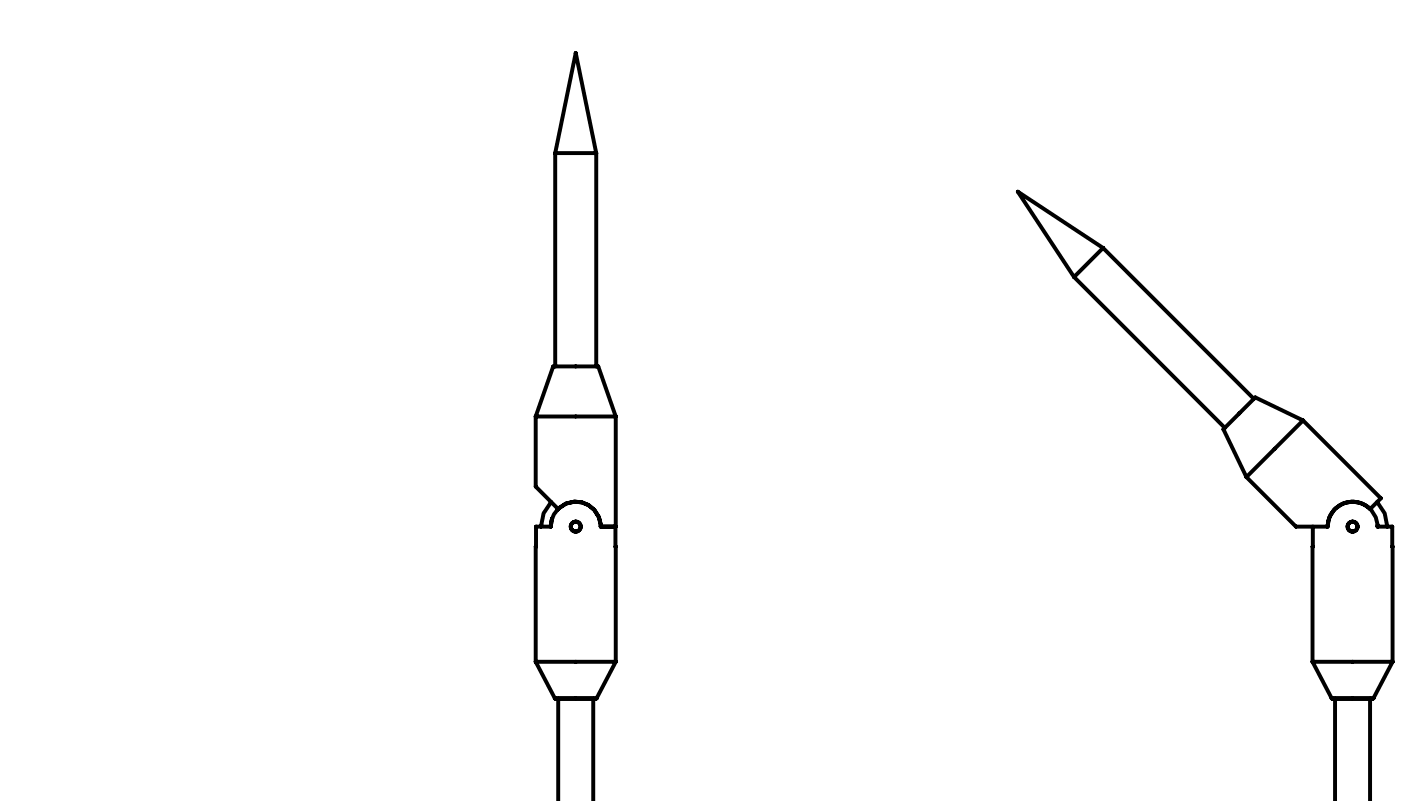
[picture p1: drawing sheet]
<svg xmlns="http://www.w3.org/2000/svg" width="89mm" height="51mm" viewBox="0 0 89 51" stroke-linecap="round" stroke-linejoin="round" font-family="sans-serif">
<g fill="none" stroke="#000" stroke-width=".25">
<path d="M35.2 9.7h2.6M35.2 9.7l1.3-6.3 1.3 6.3M35.2 9.7v13.5M37.8 9.7v13.5M68.2 17.6l9.5 9.5M70 15.7l-1.8 1.9M70 15.7l9.6 9.6M70 15.7l-5.4-3.5 3.6 5.4M34 26.4h5.1M34 26.4l1.1-3.2h2.9l1.1 3.2M34 26.4v4.5l1.4 1.4M34.9 33.4h-.9v8.6"/>
<path d="M34.9 33.4a1.59 1.59 0 0 1 1.6-1.6 1.59 1.59 0 0 1 1.6 1.6M35 31.8l-.5 .8-.2 .8M35 32.9l-.1 .5M35.4 32.3a1.59 1.59 0 0 1 1.7-.4 1.59 1.59 0 0 1 1 1.5M35.4 32.3h-.1M38.1 33.4h1zM39.1 34.7h.1M39.1 26.4v15.6M79.1 30.3l3.1 3.1h2M82.7 26.7l-3.6 3.6M82.7 26.7l4.9 4.9-.7 .7M82.7 26.7l-3-1.5-2.1 2 1.5 3.1"/>
<path d="M83.3 33.4v8.6M84.2 33.4a1.59 1.59 0 0 1 1.6-1.6 1.59 1.59 0 0 1 1.6 1.6M86.9 32.3a1.59 1.59 0 0 0-1.7-.4 1.59 1.59 0 0 0-1 1.5M86.9 32.3h.1M87.4 31.8l.5 .8 .1 .8M87.4 33.3v.1M87.4 33.4h.9l.1 8.6M34 42h5.1M34 42l1.2 2.3M35.2 44.3h2.7M35.4 44.3v6.5M37.6 44.3v6.5"/>
<path d="M39.1 42l-1.2 2.3M83.3 42h5.1M83.3 42l1.2 2.3M84.5 44.3h2.7M84.7 44.3v6.5M86.9 44.3v6.6M88.4 42l-1.2 2.3"/>
<circle cx="36.5" cy="33.4" r=".32"/>
<circle cx="85.8" cy="33.4" r=".32"/>
</g>
</svg>
